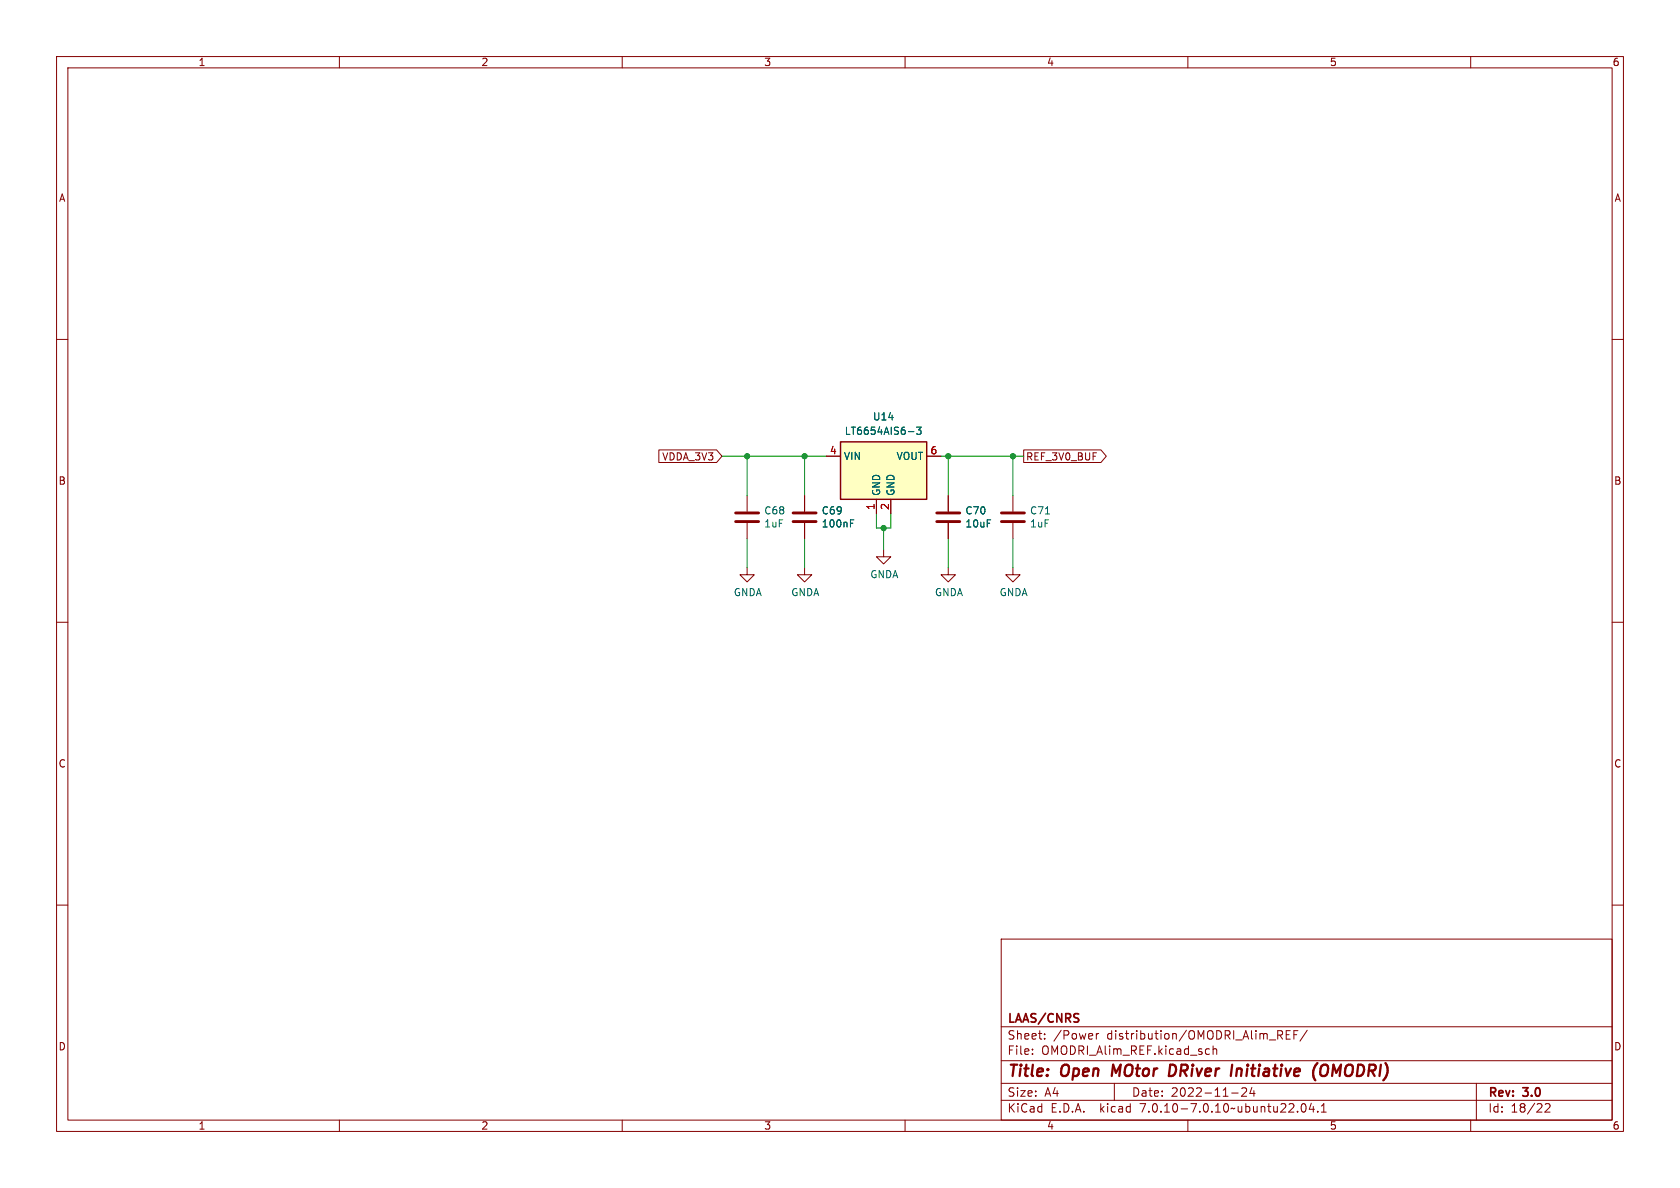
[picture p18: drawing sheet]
<svg xmlns="http://www.w3.org/2000/svg" width="297mm" height="210mm" viewBox="0 0 297 210" stroke-linecap="round" stroke-linejoin="round" font-family="sans-serif">
<defs><g id="words">
<g font-size="2.8" fill="#840000">
<text x="178" y="190.9">Title:</text>
<text x="187.7" y="190.9">Open</text>
<text x="197.4" y="190.9">MOtor</text>
<text x="208.3" y="190.9">DRiver</text>
<text x="220.1" y="190.9">Initiative</text>
<text x="235.3" y="190.9">(OMODRI)</text>
</g>
<g font-size="2.1" fill="#840000">
<text x="178" y="184">Sheet:</text>
<text x="178" y="181.2">LAAS/CNRS</text>
<text x="186.2" y="184">/Power</text>
<text x="195.7" y="184">distribution/OMODRI_Alim_REF/</text>
<text x="178" y="186.7">File:</text>
<text x="184.1" y="186.7">OMODRI_Alim_REF.kicad_sch</text>
<text x="178" y="196.9">KiCad</text>
<text x="178" y="194.1">Size:</text>
<text x="184.7" y="194.1">A4</text>
<text x="185.7" y="196.9">E.D.A.</text>
<text x="194.6" y="196.9">kicad</text>
<text x="200" y="194.1">Date:</text>
<text x="201.8" y="196.9">7.0.10-7.0.10~ubuntu22.04.1</text>
<text x="207" y="194.1">2022-11-24</text>
<text x="263" y="194.3">Rev:</text>
<text x="263" y="196.9">Id:</text>
<text x="267.1" y="196.9">18/22</text>
<text x="269.4" y="194.3">3.0</text>
</g>
<g font-size="1.8" fill="#840000">
<text x="35" y="11.9">1</text>
<text x="85" y="11.9">2</text>
<text x="135" y="11.9">3</text>
<text x="185" y="11.9">4</text>
<text x="235" y="11.9">5</text>
<text x="285" y="11.9">6</text>
<text x="10.3" y="35.9">A</text>
<text x="285.3" y="35.9">A</text>
<text x="117" y="81.6">VDDA_3V3</text>
<text x="181.3" y="81.6">REF_3V0_BUF</text>
<text x="10.3" y="85.9">B</text>
<text x="285.3" y="85.9">B</text>
<text x="10.3" y="135.9">C</text>
<text x="285.3" y="135.9">C</text>
<text x="10.3" y="185.9">D</text>
<text x="285.3" y="185.9">D</text>
<text x="35" y="199.9">1</text>
<text x="85" y="199.9">2</text>
<text x="135" y="199.9">3</text>
<text x="185" y="199.9">4</text>
<text x="235" y="199.9">5</text>
<text x="285" y="199.9">6</text>
</g>
<g font-size="1.8" fill="#006464">
<text x="149.2" y="77.1">LT6654AIS6-3</text>
<text x="154.2" y="74.5">U14</text>
<text x="149.1" y="81.5">VIN</text>
<text x="158.4" y="81.5">VOUT</text>
<text x="155.8" y="87.8" transform="rotate(-90 155.8 87.8)">GND</text>
<text x="158.3" y="87.8" transform="rotate(-90 158.3 87.8)">GND</text>
<text x="135" y="93.4">1uF</text>
<text x="135" y="91.1">C68</text>
<text x="145.2" y="93.4">100nF</text>
<text x="145.2" y="91.1">C69</text>
<text x="170.6" y="91.1">C70</text>
<text x="170.6" y="93.4">10uF</text>
<text x="182" y="93.4">1uF</text>
<text x="182" y="91.1">C71</text>
<text x="129.6" y="105.6">GNDA</text>
<text x="139.8" y="105.6">GNDA</text>
<text x="153.8" y="102.4">GNDA</text>
<text x="165.2" y="105.6">GNDA</text>
<text x="176.6" y="105.6">GNDA</text>
</g>
<g font-size="1.8" fill="#a90000">
<text x="146.6" y="80.4">4</text>
<text x="164.4" y="80.4">6</text>
<text x="154.7" y="90.2" transform="rotate(-90 154.7 90.2)">1</text>
<text x="157.2" y="90.2" transform="rotate(-90 157.2 90.2)">2</text>
</g>
</g></defs>
<g fill="none" stroke="#840000" stroke-width=".18">
<path d="M10 10h277v190h-277zM12 12h273v186h-273zM60 10v2M110 10v2M160 10v2M210 10v2M260 10v2M10 60h2M285 60h2M116.5 79.5h10.2l.9 1.1-.9 1.2h-10.2zM181 79.5h13.6l1 1.1-1 1.2h-13.6zM132.1 87.6v2.8"/>
<path d="M132.1 92.5v2.8M142.2 87.6v2.8M142.2 92.5v2.8M146 80.6h2.6M154.9 88.3v2.5M156.2 97.2v1.2h1.3l-1.3 1.3-1.3-1.3h1.3M157.5 88.3v2.5M163.8 80.6h2.6M167.6 87.6v2.8M167.6 92.5v2.8M179.1 87.6v2.8M179.1 92.5v2.8"/>
<path d="M10 110h2M132.1 100.3v1.3h1.2l-1.2 1.3-1.3-1.3h1.3M142.2 100.3v1.3h1.3l-1.3 1.3-1.2-1.3h1.2M167.6 100.3v1.3h1.3l-1.3 1.3-1.2-1.3h1.2M179.1 100.3v1.3h1.2l-1.2 1.3-1.3-1.3h1.3M285 110h2M10 160h2M285 160h2M177 166h108v32h-108zM60 198v2M110 198v2M160 198v2"/>
<path d="M177 194.5h108M177 191.5h108M177 187.5h108M177 181.5h108M182.5 186.3v.1M182.5 185.5v.1M184.7 183.6v.1M184.7 182.8v.1M193.8 182.7v1M194.2 182.7l-.2 .1-.2 .2M197 191.5v3M210 198v2"/>
<path d="M213.7 185.4l.1 .1M213.8 186.3l-.1 .1M214.5 184.9v1.5M214.5 185.5l.2-.1 .3 .1 .1 .9M217.7 193.2h1.2M219.5 192.4l.6-.1 .2 .1 .1 .3-.9 1.1h.9M221.3 192.2l-.3 1.1h.9M221.7 192.8v1M227.4 182.9h.5M228.1 182.2h-.7v1.5h.7M228.7 182.9h.5M229.4 196.5v.1"/>
<path d="M229.5 182.2h-.8v1.5M230.2 195.2l.2-.1a.81 .81 0 0 1 .6 .6 .81 .81 0 0 1-.3 .8l-.2 .1a.81 .81 0 0 1-.3-1.4zM231.1 182.1l-1.3 2M231.8 195l-.3 1.1h.9M232.2 195.6v1M233 196.5v.1M233.6 196.6h.9M233.6 195.5l.4-.4v1.5M260 198v2M261 191.5v6.5M273.2 195.2l.5-.1 .3 .1v.3l-.9 1.1h.9"/>
</g>
<path d="M196.8 188.2l-.3 2M207.6 188.3l-.7-.1-.3 2h.5l.5-.3M218.7 188.9l-.2 1.3M219.3 188.9l-.6 .2M232.3 190.6l.2 .4M232.9 187.9l-.6 .9M234.6 188.3a.73 .73 0 0 0-1.1 .6l-.1 .6v.4l.2 .2a.71 .71 0 0 0 1-.2" fill="none" stroke="#840000" stroke-width=".4"/>
<path d="M148.6 78.1h15.2v10.2h-15.2z" fill="#ffffc2" stroke="#ffffc2" stroke-width=".18"/>
<path d="M148.6 78.1h15.2v10.2h-15.2z" fill="none" stroke="#840000" stroke-width=".25"/>
<path d="M160.6 76.3h1M162 75.5h.8l-.4 .5 .4 .1v.6l-.2 .1-.6-.1M150.4 92.5h.4M150.4 91.9h.6M184.8 90.9h.7" fill="none" stroke="#006464" stroke-width=".18"/>
<path d="M130 92.2h4.1M130 90.7h4.1M140.2 92.2h4.1M140.2 90.7h4.1M165.6 92.2h4.1M165.6 90.7h4.1M177 92.2h4.1M177 90.7h4.1" fill="none" stroke="#840000" stroke-width=".51"/>
<path d="M127.6 80.6h18.4M132.1 80.6v7M132.1 95.3v5M142.2 80.6v7M142.2 95.3v5M154.9 90.8v2.5h2.6v-2.5M156.2 93.3v3.9M166.4 80.6h14.6M167.6 80.6v7M167.6 95.3v5M179.1 80.6v7M179.1 95.3v5" fill="none" stroke="#009600" stroke-width=".18"/>
<g fill="#009600" stroke="#009600" stroke-width=".18">
<circle cx="156.2" cy="93.3" r=".46"/>
<circle cx="167.6" cy="80.6" r=".46"/>
<circle cx="132.1" cy="80.6" r=".46"/>
<circle cx="142.2" cy="80.6" r=".46"/>
<circle cx="179.1" cy="80.6" r=".46"/>
</g>
<use href="#words"/>
</svg>
